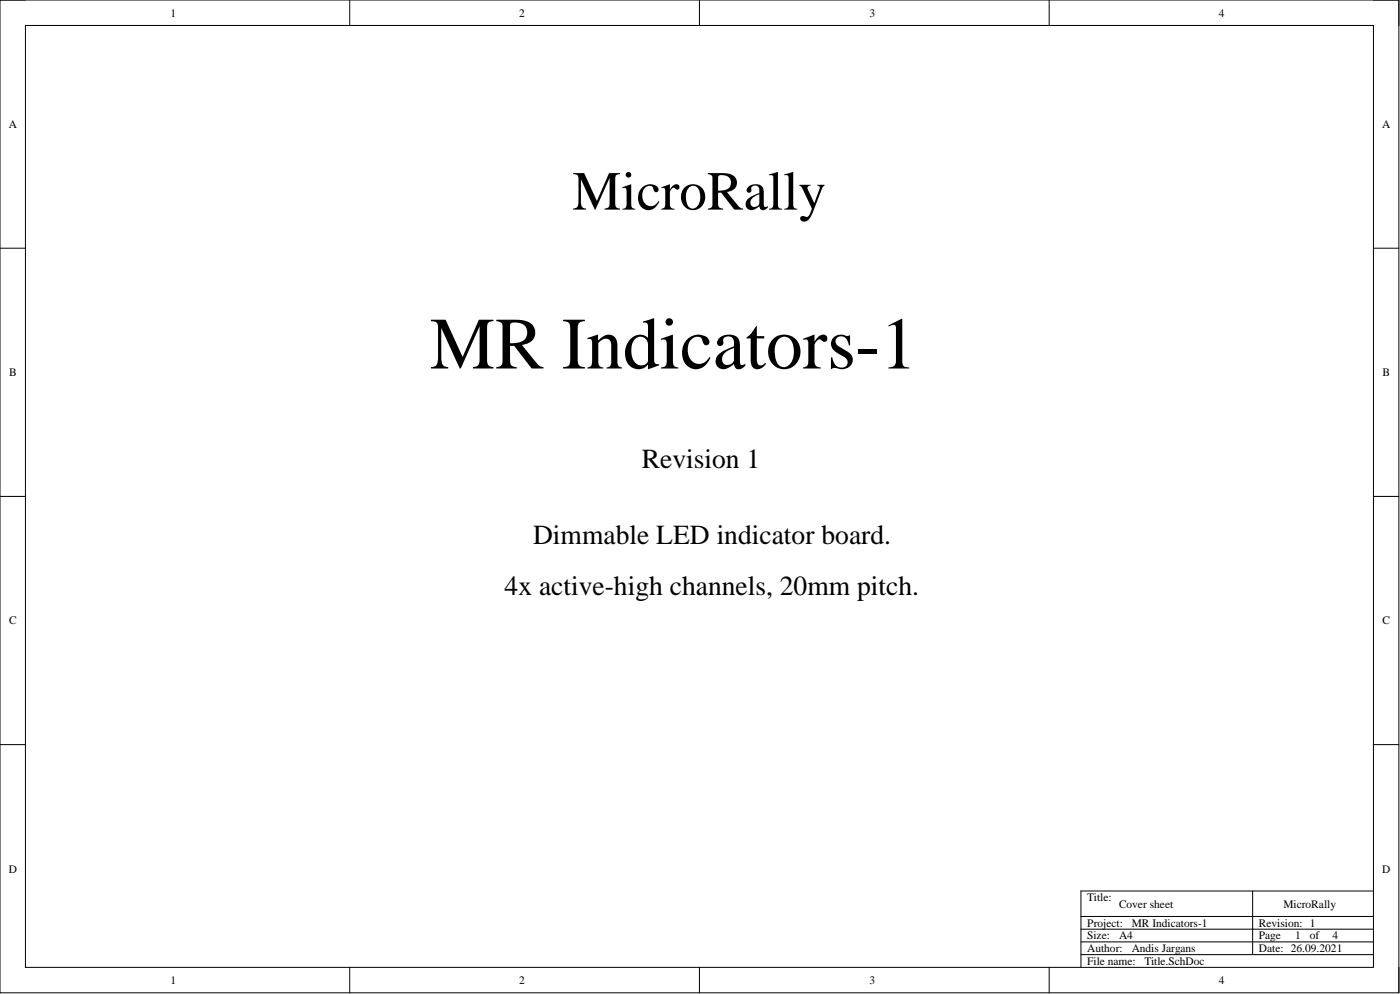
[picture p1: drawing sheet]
<svg xmlns="http://www.w3.org/2000/svg" width="279mm" height="198mm" viewBox="0 0 279 198" stroke-linecap="round" stroke-linejoin="round" font-family="sans-serif">
<defs><g id="words">
<text font-size="14.7" x="85.8" y="73.5">MR Indicators-1</text>
<text font-size="11" x="114.3" y="41.8">MicroRally</text>
<g font-size="5.5">
<text x="128.1" y="93.3">Revision 1</text>
<text x="106.4" y="108.5">Dimmable LED indicator board.</text>
<text x="100.7" y="118.6">4x active-high channels, 20mm pitch.</text>
</g>
<g font-size="2.3">
<text x="34.1" y="3.3">1</text>
<text x="103.6" y="3.3">2</text>
<text x="173.5" y="3.3">3</text>
<text x="243.2" y="3.3">4</text>
<text x="1.7" y="25.5">A</text>
<text x="275.8" y="25.5">A</text>
<text x="1.8" y="75">B</text>
<text x="275.9" y="75">B</text>
<text x="1.8" y="124.5">C</text>
<text x="275.9" y="124.5">C</text>
<text x="1.7" y="174">D</text>
<text x="217" y="179.7">Title:</text>
<text x="275.8" y="174">D</text>
<text x="217" y="184.8">Project:</text>
<text x="223.3" y="181">Cover sheet</text>
<text x="225.9" y="184.8">MR Indicators-1</text>
<text x="251.3" y="184.8">Revision: 1</text>
<text x="256.1" y="181">MicroRally</text>
<text x="217" y="189.9">Author:</text>
<text x="217" y="187.4">Size:</text>
<text x="223.3" y="187.4">A4</text>
<text x="225.9" y="189.9">Andis Jargans</text>
<text x="251.3" y="189.9">Date: 26.09.2021</text>
<text x="251.3" y="187.4">Page</text>
<text x="258.4" y="187.4">1</text>
<text x="261.4" y="187.4">of</text>
<text x="265.9" y="187.4">4</text>
<text x="34.1" y="196.3">1</text>
<text x="103.6" y="196.3">2</text>
<text x="173.5" y="196.3">3</text>
<text x="217" y="192.4">File name:</text>
<text x="228.4" y="192.4">Title.SchDoc</text>
<text x="243.2" y="196.3">4</text>
</g>
</g></defs>
<g fill="none" stroke="#000" stroke-width=".2">
<path d="M0 0h279.2v198h-279.2zM0 0h5.1M5.1 5.1h269v187.9h-269zM69.8 0v5.1M139.6 0v5.1M209.4 0v5.1M274.1 0h5.1v5.1M0 49.5h5.1M274.1 49.5h5.1M0 99h5.1M274.1 99h5.1M0 148.5h5.1"/>
<path d="M274.1 148.5h5.1M250 177.7v12.7M274.1 177.7h-58.4v15.3M69.8 193v5M139.6 193v5M209.4 193v5M215.7 182.8h58.4M215.7 190.4h58.4M215.7 185.3h58.4M215.7 187.9h58.4M279.2 193v5"/>
</g>
<use href="#words"/>
</svg>
